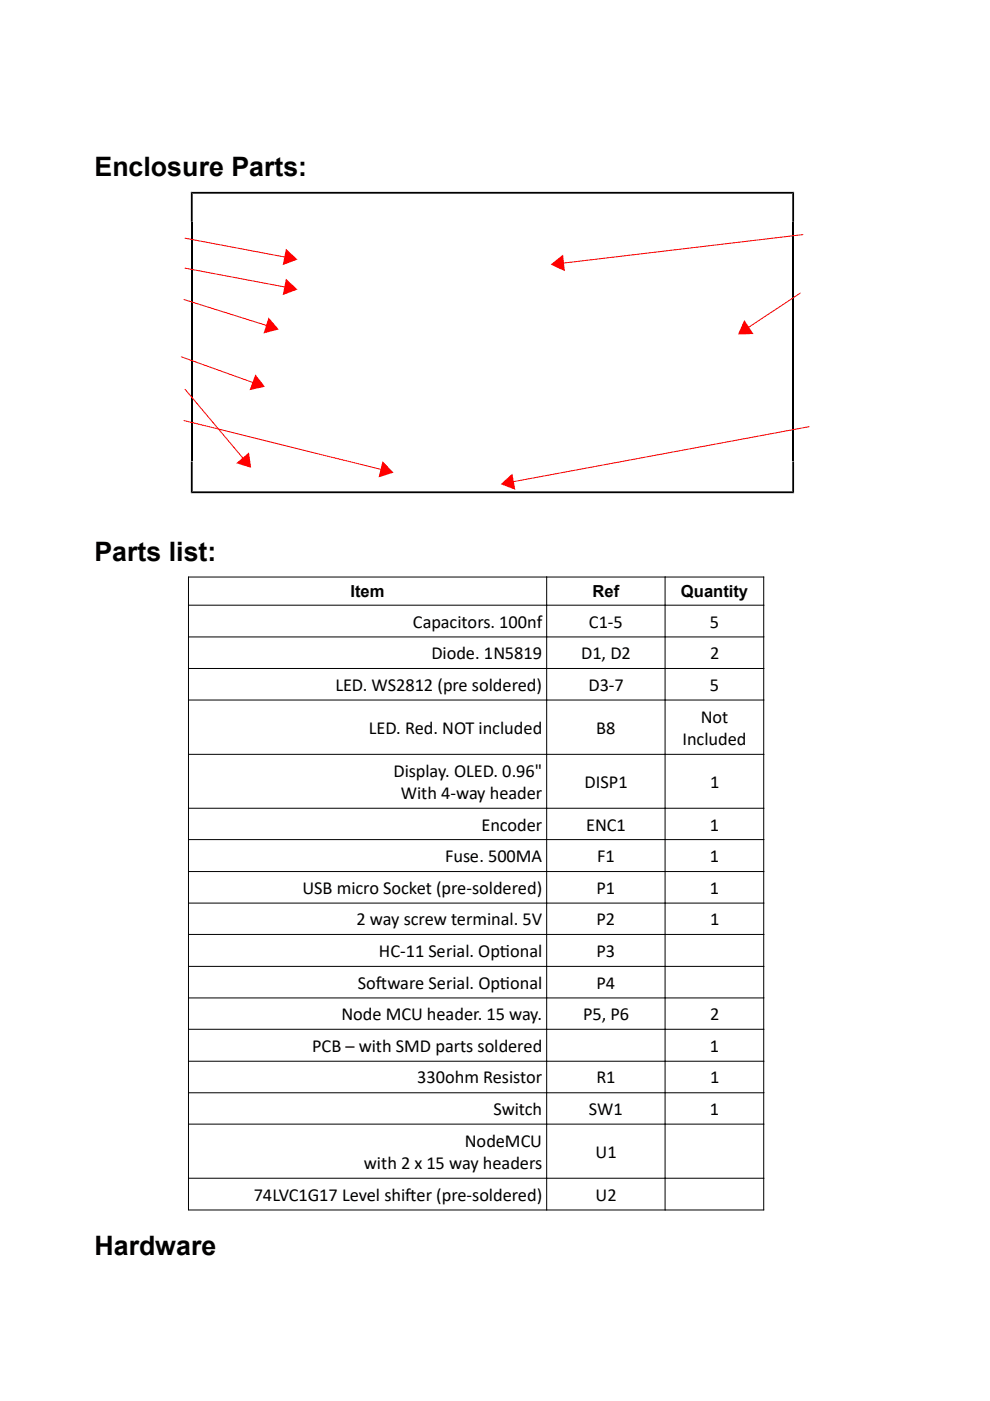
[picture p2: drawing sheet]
<svg xmlns="http://www.w3.org/2000/svg" width="210mm" height="297mm" viewBox="0 0 210 297" stroke-linecap="round" stroke-linejoin="round" font-family="sans-serif">
<defs><g id="words">
<g font-size="5.7">
<text x="20" y="37.4">Enclosure Parts:</text>
<text x="20" y="119">Parts list:</text>
<text x="20" y="266.1">Hardware</text>
</g>
<g font-size="3.9">
<text x="87.5" y="133.1">Capacitors. 100nf</text>
<text x="124.9" y="133.1">C1-5</text>
<text x="150.5" y="133.1">5</text>
<text x="91.5" y="139.8">Diode. 1N5819</text>
<text x="123.2" y="139.8">D1, D2</text>
<text x="150.5" y="139.8">2</text>
<text x="71.1" y="146.5">LED. WS2812 (pre soldered)</text>
<text x="124.8" y="146.5">D3-7</text>
<text x="150.5" y="146.5">5</text>
<text x="78.2" y="155.6">LED. Red. NOT included</text>
<text x="126.4" y="155.6">B8</text>
<text x="148.6" y="153.2">Not</text>
<text x="144.7" y="157.9">Included</text>
<text x="83.4" y="164.6">Display. OLED. 0.96&quot;</text>
<text x="124" y="167">DISP1</text>
<text x="150.5" y="167">1</text>
<text x="85" y="169.4">With 4-way header</text>
<text x="102.1" y="176.1">Encoder</text>
<text x="124.3" y="176.1">ENC1</text>
<text x="150.5" y="176.1">1</text>
<text x="94.4" y="182.8">Fuse. 500MA</text>
<text x="126.6" y="182.8">F1</text>
<text x="150.5" y="182.8">1</text>
<text x="64.1" y="189.5">USB micro Socket (pre-soldered)</text>
<text x="126.5" y="189.5">P1</text>
<text x="150.5" y="189.5">1</text>
<text x="75.6" y="196.2">2 way screw terminal. 5V</text>
<text x="126.5" y="196.2">P2</text>
<text x="150.5" y="196.2">1</text>
<text x="80.3" y="202.9">HC-11 Serial. Op8onal</text>
<text x="126.5" y="202.9">P3</text>
<text x="75.9" y="209.6">So9ware Serial. Op8onal</text>
<text x="126.5" y="209.6">P4</text>
<text x="72.4" y="216.3">Node MCU header. 15 way.</text>
<text x="123.6" y="216.3">P5, P6</text>
<text x="150.5" y="216.3">2</text>
<text x="66.2" y="223">PCB – with SMD parts soldered</text>
<text x="150.5" y="223">1</text>
<text x="88.5" y="229.7">330ohm Resistor</text>
<text x="126.4" y="229.7">R1</text>
<text x="150.5" y="229.7">1</text>
<text x="104.6" y="236.4">Switch</text>
<text x="124.9" y="236.4">SW1</text>
<text x="150.5" y="236.4">1</text>
<text x="98.6" y="243.1">NodeMCU</text>
<text x="126.3" y="245.5">U1</text>
<text x="77.1" y="247.9">with 2 x 15 way headers</text>
<text x="53.8" y="254.6">74LVC1G17 Level shi9er (pre-soldered)</text>
<text x="126.3" y="254.6">U2</text>
</g>
<g font-size="3.5">
<text x="74.3" y="126.6">Item</text>
<text x="125.6" y="126.6">Ref</text>
<text x="144.4" y="126.6">Quantity</text>
</g>
</g></defs>
<g fill="#000">
<path d="M40.5 40.7l.4 .4v5.9h-.4z" fill-rule="evenodd"/>
<path d="M40.5 40.7h127.9l-.4 .4h-127.1z" fill-rule="evenodd"/>
<path d="M168.1 40.9l.3-.2v6.3h-.4v-5.9z" fill-rule="evenodd"/>
<path d="M40.5 97.8h.4v6.4l-.4 .4z" fill-rule="evenodd"/>
<path d="M168 97.8h.4v6.8l-.4-.4z" fill-rule="evenodd"/>
<path d="M40.6 104.4l.3-.2h127.1l.4 .4h-127.9z" fill-rule="evenodd"/>
</g>
<path d="M40.7 47v50.8M168.2 47v50.8" fill="none" stroke="#000" stroke-width=".38"/>
<g fill="none" stroke="#000" stroke-width=".21">
<path d="M40 122.3h122M40 128.3h122M40 135h122M40 122.3v134.2h122M115.9 122.3v134.2M141 122.3v134.2M161.9 122.3v134.2M40 141.7h122M40 148.4h122M40 159.9h122M40 171.4h122M40 178h122"/>
<path d="M40 184.8h122M40 191.5h122M40 198.1h122M40 204.9h122M40 211.6h122M40 218.2h122M40 225h122M40 231.7h122M40 238.3h122M40 249.8h122"/>
</g>
<path d="M39.2 50.5l21.3 4" fill="none" stroke="#f00" stroke-width=".21"/>
<path d="M60.6 52.7l2.5 2.3-3.2 1.2z" fill="#f00"/>
<path d="M39.2 56.9l21.3 4" fill="none" stroke="#f00" stroke-width=".21"/>
<path d="M60.6 59.1l2.5 2.3-3.2 1.2z" fill="#f00"/>
<path d="M169.7 62.1l-11.1 7.4" fill="none" stroke="#f00" stroke-width=".21"/>
<path d="M157.8 67.9l2 2.9-3.3 .1z" fill="#f00"/>
<path d="M170.2 49.7l-50.9 6.1" fill="none" stroke="#f00" stroke-width=".21"/>
<path d="M116.8 56.1l2.6-2.1 .4 3.5z" fill="#f00"/>
<path d="M39 89.2l41.9 10.4" fill="none" stroke="#f00" stroke-width=".21"/>
<path d="M81.1 97.8l2.3 2.4-3.1 1z" fill="#f00"/>
<path d="M39.2 82.5l12.4 14.7" fill="none" stroke="#f00" stroke-width=".21"/>
<path d="M50.1 98.2l2.7-2.3 .5 3.3z" fill="#f00"/>
<path d="M38.4 75.6l15.4 5.6" fill="none" stroke="#f00" stroke-width=".21"/>
<path d="M54.1 79.4l2.1 2.6-3.3 .7z" fill="#f00"/>
<path d="M39 63.5l17.6 5.5" fill="none" stroke="#f00" stroke-width=".21"/>
<path d="M56.9 67.3l2.2 2.5-3.2 .9z" fill="#f00"/>
<path d="M171.5 90.5l-62.8 11.7" fill="none" stroke="#f00" stroke-width=".21"/>
<path d="M106.2 102.7l2.4-2.3 .7 3.4z" fill="#f00"/>
<use href="#words"/>
</svg>
